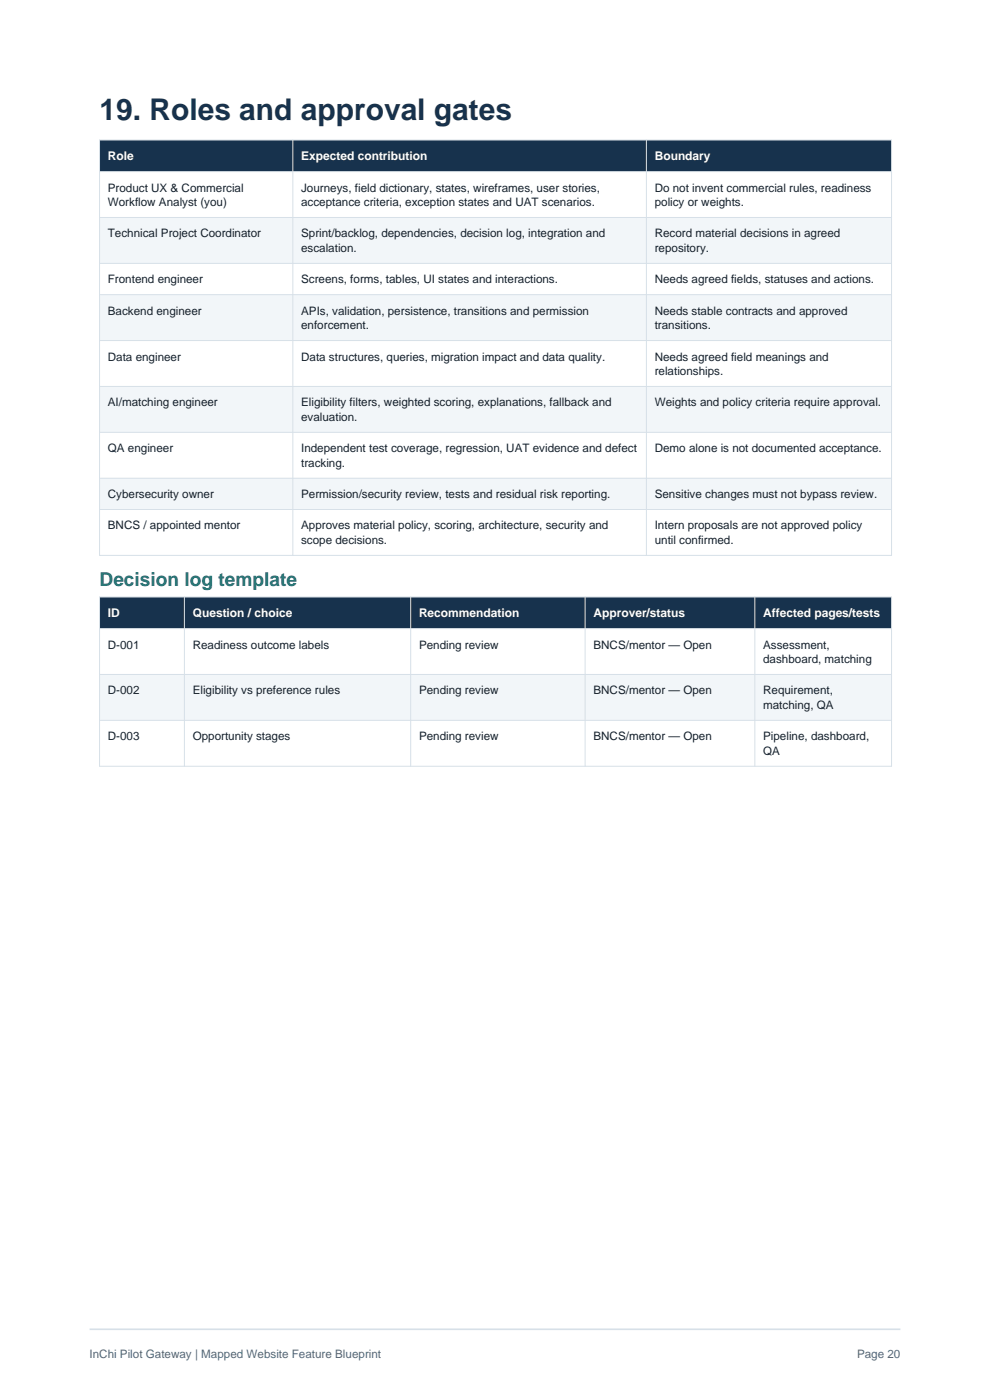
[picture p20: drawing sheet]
<svg xmlns="http://www.w3.org/2000/svg" width="210mm" height="297mm" viewBox="0 0 210 297" stroke-linecap="round" stroke-linejoin="round" font-family="sans-serif">
<defs><g id="words">
<text font-size="6.3" fill="#17324d" x="21.1" y="25.5">19. Roles and approval gates</text>
<text font-size="4.1" fill="#0f766e" x="21.1" y="124.4">Decision log template</text>
<g font-size="2.5" fill="#fff">
<text x="22.9" y="34">Role</text>
<text x="63.9" y="34">Expected contribution</text>
<text x="138.9" y="34">Boundary</text>
<text x="22.9" y="130.9">ID</text>
<text x="40.9" y="130.9">Question / choice</text>
<text x="88.9" y="130.9">Recommendation</text>
<text x="125.9" y="130.9">Approver/status</text>
<text x="161.9" y="130.9">Affected pages/tests</text>
</g>
<g font-size="2.5" fill="#17212b">
<text x="22.9" y="40.6">Product UX &amp; Commercial</text>
<text x="63.9" y="40.6">Journeys, field dictionary, states, wireframes, user stories,</text>
<text x="138.9" y="40.6">Do not invent commercial rules, readiness</text>
<text x="22.9" y="43.7">Workflow Analyst (you)</text>
<text x="63.9" y="43.7">acceptance criteria, exception states and UAT scenarios.</text>
<text x="138.9" y="43.7">policy or weights.</text>
<text x="22.9" y="50.4">Technical Project Coordinator</text>
<text x="63.9" y="50.4">Sprint/backlog, dependencies, decision log, integration and</text>
<text x="63.9" y="53.5">escalation.</text>
<text x="138.9" y="50.4">Record material decisions in agreed</text>
<text x="138.9" y="53.5">repository.</text>
<text x="22.9" y="60.1">Frontend engineer</text>
<text x="63.9" y="60.1">Screens, forms, tables, UI states and interactions.</text>
<text x="138.9" y="60.1">Needs agreed fields, statuses and actions.</text>
<text x="22.9" y="66.7">Backend engineer</text>
<text x="63.9" y="66.7">APIs, validation, persistence, transitions and permission</text>
<text x="63.9" y="69.8">enforcement.</text>
<text x="138.9" y="66.7">Needs stable contracts and approved</text>
<text x="138.9" y="69.8">transitions.</text>
<text x="22.9" y="76.5">Data engineer</text>
<text x="63.9" y="76.5">Data structures, queries, migration impact and data quality.</text>
<text x="138.9" y="76.5">Needs agreed field meanings and</text>
<text x="138.9" y="79.6">relationships.</text>
<text x="22.9" y="86.2">AI/matching engineer</text>
<text x="63.9" y="86.2">Eligibility filters, weighted scoring, explanations, fallback and</text>
<text x="63.9" y="89.3">evaluation.</text>
<text x="138.9" y="86.2">Weights and policy criteria require approval.</text>
<text x="22.9" y="96">QA engineer</text>
<text x="63.9" y="96">Independent test coverage, regression, UAT evidence and defect</text>
<text x="138.9" y="96">Demo alone is not documented acceptance.</text>
<text x="63.9" y="99.1">tracking.</text>
<text x="22.9" y="105.7">Cybersecurity owner</text>
<text x="63.9" y="105.7">Permission/security review, tests and residual risk reporting.</text>
<text x="138.9" y="105.7">Sensitive changes must not bypass review.</text>
<text x="22.9" y="112.3">BNCS / appointed mentor</text>
<text x="63.9" y="112.3">Approves material policy, scoring, architecture, security and</text>
<text x="138.9" y="112.3">Intern proposals are not approved policy</text>
<text x="63.9" y="115.4">scope decisions.</text>
<text x="138.9" y="115.4">until confirmed.</text>
<text x="22.9" y="137.6">D-001</text>
<text x="40.9" y="137.6">Readiness outcome labels</text>
<text x="88.9" y="137.6">Pending review</text>
<text x="125.9" y="137.6">BNCS/mentor — Open</text>
<text x="161.9" y="137.6">Assessment,</text>
<text x="161.9" y="140.7">dashboard, matching</text>
<text x="22.9" y="147.3">D-002</text>
<text x="40.9" y="147.3">Eligibility vs preference rules</text>
<text x="88.9" y="147.3">Pending review</text>
<text x="125.9" y="147.3">BNCS/mentor — Open</text>
<text x="161.9" y="147.3">Requirement,</text>
<text x="161.9" y="150.4">matching, QA</text>
<text x="22.9" y="157.1">D-003</text>
<text x="40.9" y="157.1">Opportunity stages</text>
<text x="88.9" y="157.1">Pending review</text>
<text x="125.9" y="157.1">BNCS/mentor — Open</text>
<text x="161.9" y="157.1">Pipeline, dashboard,</text>
<text x="161.9" y="160.2">QA</text>
</g>
<g font-size="2.5" fill="#526579">
<text x="19" y="288">InChi Pilot Gateway | Mapped Website Feature Blueprint</text>
<text x="181.8" y="288">Page 20</text>
</g>
</g></defs>
<path d="M19 282h172" fill="none" stroke="#d7e0e8" stroke-width=".35"/>
<path d="M21.1 29.7h168v6.7h-168z" fill-rule="evenodd" fill="#17324d"/>
<path d="M21.1 36.4h168v9.7h-168z" fill-rule="evenodd" fill="#fff"/>
<path d="M21.1 46.1h168v9.8h-168z" fill-rule="evenodd" fill="#f2f6f9"/>
<path d="M21.1 55.9h168v6.6h-168z" fill-rule="evenodd" fill="#fff"/>
<path d="M21.1 62.5h168v9.7h-168z" fill-rule="evenodd" fill="#f2f6f9"/>
<path d="M21.1 72.2h168v9.8h-168z" fill-rule="evenodd" fill="#fff"/>
<path d="M21.1 82h168v9.7h-168z" fill-rule="evenodd" fill="#f2f6f9"/>
<path d="M21.1 91.7h168v9.8h-168z" fill-rule="evenodd" fill="#fff"/>
<path d="M21.1 101.5h168v6.6h-168z" fill-rule="evenodd" fill="#f2f6f9"/>
<path d="M21.1 108.1h168v9.7h-168z" fill-rule="evenodd" fill="#fff"/>
<path d="M21.1 29.7h168v88.1h-168zM21.1 36.4h168M62.1 29.7v88.1M137.1 29.7v88.1M21.1 46.1h168M21.1 55.9h168M21.1 62.5h168M21.1 72.2h168M21.1 82h168M21.1 91.7h168M21.1 101.5h168M21.1 108.1h168" fill="none" stroke="#d7e0e8" stroke-width=".21"/>
<path d="M21.1 126.6h168v6.7h-168z" fill-rule="evenodd" fill="#17324d"/>
<path d="M21.1 133.3h168v9.8h-168z" fill-rule="evenodd" fill="#fff"/>
<path d="M21.1 143.1h168v9.7h-168z" fill-rule="evenodd" fill="#f2f6f9"/>
<path d="M21.1 152.8h168v9.8h-168z" fill-rule="evenodd" fill="#fff"/>
<path d="M21.1 126.6h168v36h-168zM21.1 133.3h168M39.1 126.6v36M87.1 126.6v36M124.1 126.6v36M160.1 126.6v36M21.1 143.1h168M21.1 152.8h168" fill="none" stroke="#d7e0e8" stroke-width=".21"/>
<use href="#words"/>
</svg>
